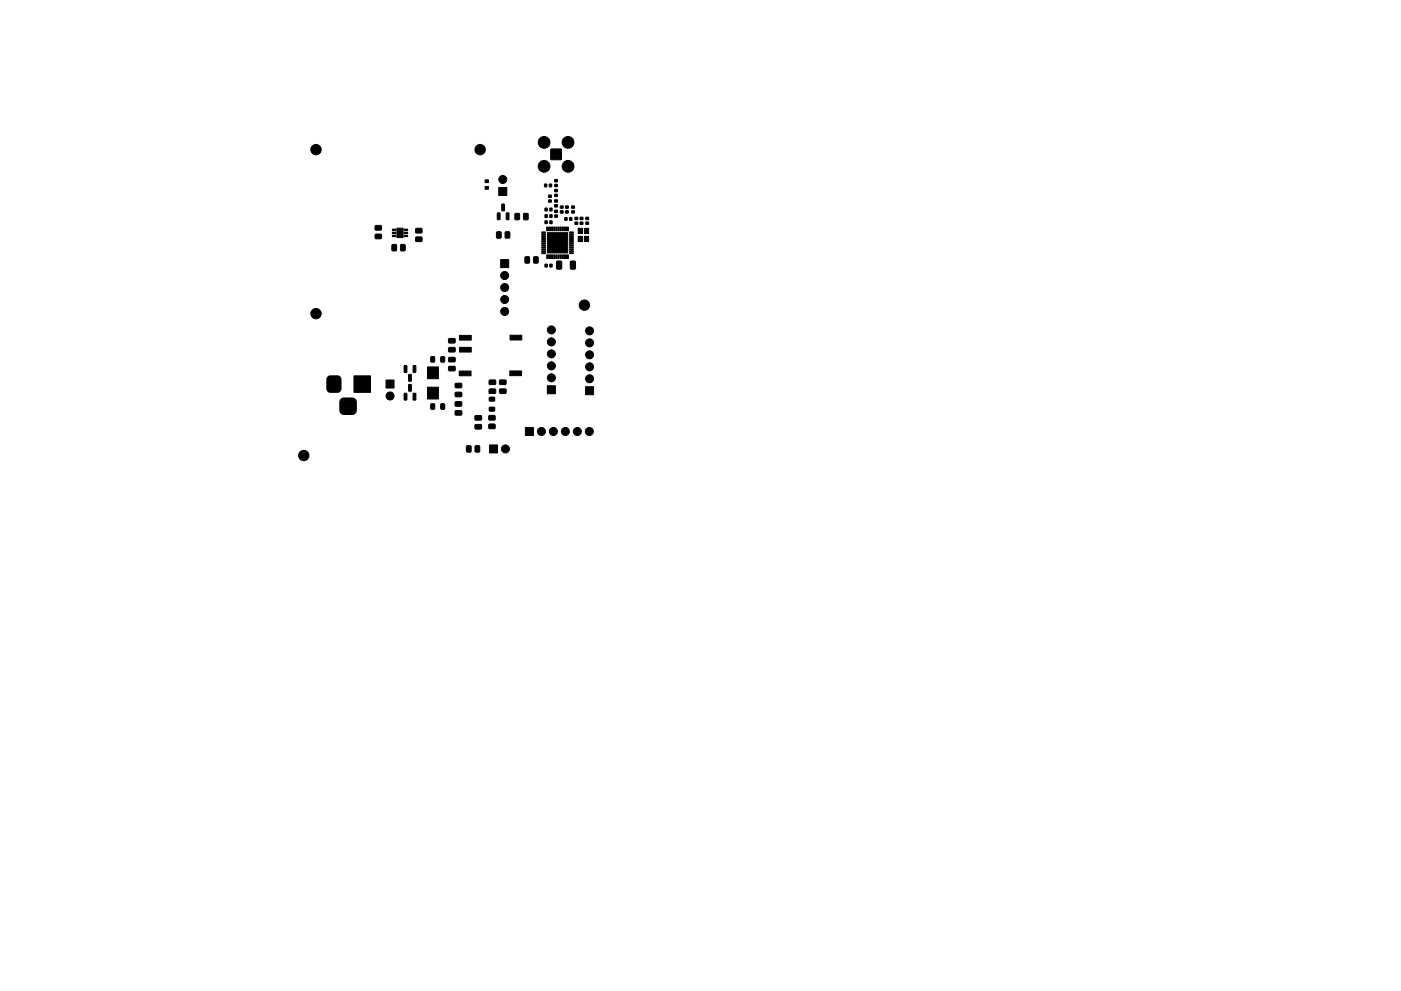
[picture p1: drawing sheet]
<svg xmlns="http://www.w3.org/2000/svg" width="297mm" height="210mm" viewBox="0 0 297 210" stroke-linecap="round" stroke-linejoin="round" font-family="sans-serif">
<g fill="#000" stroke="#000" stroke-width=".21">
<path d="M102.8 38.1h.7v.6h-.7zM105.8 39.8h1.6v1.7h-1.6zM115.5 39.1h.4v.5h-.4zM116.8 31.7h2.2v2.1h-2.2zM116.5 39.1h.4v.5h-.4zM117.6 38.1h.6v.5h-.6zM117.6 39.1h.6v.5h-.6zM79.6 47.9l1.1-.1 .2 .3v.6l-.2 .1h-1l-.2-.2zM79.6 49.7h1.1l.2 .2v.6l-.2 .2h-1l-.2-.3zM83.2 48.6h.7v.3h-.7zM83.2 49.3h.7v.2l-.7 .1zM83.2 49.9h.7v.3h-.7z"/>
<path d="M83.1 51.9l.7-.1 .3 .2v1l-.2 .2h-.6l-.2-.1zM84.2 48.4h1.3v2h-1.3zM85.7 49.9h.7v.3h-.7zM85.7 49.3h.7v.2l-.7 .1zM85.7 48.6h.7v.3h-.7zM85 51.9l.7-.1 .2 .2v1l-.1 .2h-.7l-.2-.1zM88.2 50.3h1.1l.2 .2v.6l-.2 .2h-1l-.2-.3zM88.2 48.5l1.1-.1 .2 .3v.6l-.2 .1h-1l-.2-.2zM102.8 39.5h.7v.6h-.7zM105.3 49.2l.7-.1 .3 .2v1l-.2 .2h-.6l-.2-.1zM105.5 45.2h.5l-.1 1.4-.5-.1zM106.1 55.1h1.7v1.7h-1.7z"/>
<path d="M106.4 43.3l.6 .1-.1 1.3h-.5zM107.1 49.2l.7-.1 .3 .2v1l-.2 .2h-.6l-.2-.1zM107.4 45.2h.5l-.1 1.4-.5-.1zM109.2 45.3l.7-.1 .3 .2v1l-.2 .2h-.6l-.2-.1zM111 45.3l.8-.1 .2 .2v1l-.2 .2h-.6l-.2-.1zM111.3 54.5l.8-.1 .2 .2v1l-.2 .2h-.6l-.2-.1zM113.2 54.5l.7-.1 .2 .2v1l-.1 .2h-.6l-.3-.1zM115.6 56.1h.4v.5h-.4zM114.9 49.2h.7l.1 .2h-.8zM114.9 49.6h.7l.1 .2h-.8zM114.9 50h.7l.1 .2h-.8zM114.9 50.4h.7l.1 .2h-.8z"/>
<path d="M114.9 50.8h.7l.1 .2h-.8zM114.9 51.2h.7l.1 .2h-.8zM114.9 51.6h.7l.1 .2h-.8zM114.9 52h.7l.1 .2h-.8zM114.9 52.4h.7l.1 .2h-.8zM114.9 52.8h.7l.1 .2h-.8zM114.9 53.2h.7l.1 .2h-.8zM114.9 53.6h.7l.1 .2h-.8zM115.6 45.6h.4v.5h-.4zM115.6 46.9h.4v.5h-.4zM115.6 44.2h.4v.5h-.4zM115.9 48.2h.2v.8l-.2-.1z"/>
<path d="M115.9 54.1h.2v.8l-.2-.1zM116.3 42.4h.6v.5h-.6zM116.3 41.4h.6v.5h-.6zM116.3 48.2h.2v.8l-.2-.1zM116.3 54.1h.2v.8l-.2-.1zM116.6 56.1h.4v.5h-.4zM116.7 48.2h.2v.8l-.2-.1zM116.7 54.1h.2v.8l-.2-.1zM116.6 45.6h.4v.5h-.4zM116.6 46.9h.4v.5h-.4zM116.6 44.2h.4v.5h-.4zM117.1 48.2h.2v.8l-.2-.1z"/>
<path d="M117.1 54.1h.2v.8l-.2-.1zM117.5 48.2h.2v.8l-.2-.1zM117.5 54.1h.2v.8l-.2-.1zM118 55.4h.8l.3 .1v1.4l-.2 .2h-.7l-.2-.1zM117.6 40.2h.6v.5h-.6zM117.6 41.2h.6v.5h-.6zM117.6 42.4h.6v.5h-.6zM117.6 43.4h.6v.5h-.6zM117.6 44.6h.6v.5h-.6zM117.6 45.6h.6v.5h-.6zM117.9 48.2h.2v.8l-.2-.1zM117.9 54.1h.2v.8l-.2-.1z"/>
<path d="M118.3 48.2h.2v.8l-.2-.1zM118.3 54.1h.2v.8l-.2-.1zM118.7 48.2h.2v.8l-.2-.1zM118.7 54.1h.2v.8l-.2-.1zM118.8 44.7h.6v.5h-.6zM118.8 43.7h.6v.5h-.6zM119.1 48.2h.2v.8l-.2-.1zM119.1 54.1h.2v.8l-.2-.1zM119.5 48.2h.2v.8l-.2-.1zM119.5 54.1h.2v.8l-.2-.1zM119.8 46.2h.4v.5h-.4zM119.9 48.2h.2v.8l-.2-.1z"/>
<path d="M119.9 54.1h.2v.8l-.2-.1zM116.1 49.4h4.3v4.3h-4.3zM119.9 43.7h.6v.5h-.6zM119.9 44.7h.6v.5h-.6zM120.3 48.2h.2v.8l-.2-.1zM120.3 54.1h.2v.8l-.2-.1zM120.8 46.2h.4v.5h-.4zM121 55.4h.8l.2 .1v1.4l-.1 .2h-.7l-.3-.1zM121.2 44.7h.6v.5h-.6zM121.2 43.7h.6v.5h-.6zM120.8 53.6h.7l.1 .2h-.8zM120.8 53.2h.7l.1 .2h-.8z"/>
<path d="M120.8 52.8h.7l.1 .2h-.8zM120.8 52.4h.7l.1 .2h-.8zM120.8 52h.7l.1 .2h-.8zM120.8 51.6h.7l.1 .2h-.8zM120.8 51.2h.7l.1 .2h-.8zM120.8 50.8h.7l.1 .2h-.8zM120.8 50.4h.7l.1 .2h-.8zM120.8 50h.7l.1 .2h-.8zM120.8 49.6h.7l.1 .2h-.8zM120.8 49.2h.7l.1 .2h-.8zM121.9 47.1h.6v.5h-.6zM121.9 46.1h.6v.5h-.6z"/>
<path d="M123 47.1h.6v.5h-.6zM123 46.1h.6v.5h-.6zM122.6 48.4h.9v1.1h-.9zM122.6 50.1h.9v1.1h-.9zM124.2 46.1h.6v.5h-.6zM124.2 47.1h.6v.5h-.6zM123.9 50.1h.9v1.1h-.9zM123.9 48.4h.9v1.1h-.9zM85.7 77.6h.6l-.1 1.4-.5-.1zM86.7 79.5h.5l-.1 1.4-.5-.1zM87.6 77.6h.6l-.1 1.4-.5-.1zM91.4 75.7l.6-.1 .2 .2v.8l-.2 .2-.7-.1z"/>
<path d="M93.5 75.7l.6-.1 .2 .2v.8l-.1 .2-.8-.1zM95.1 73.8l1.3-.1 .1 .2v.6l-.2 .2h-1.1l-.1-.3zM95.1 71.9l1.3-.1 .1 .2v.6l-.2 .2h-1.1l-.1-.3zM95.1 75.9l1.3-.1 .1 .2v.6l-.2 .2h-1.1l-.1-.3zM95.1 77.8l1.3-.1 .1 .2v.6l-.2 .2h-1.1l-.1-.3zM97.4 78.7h2.5v1h-2.5zM97.4 71.2h2.5v1h-2.5zM97.4 73.7h2.5v1h-2.5zM108.1 78.7h2.5v1h-2.5zM108.1 71.1h2.5v1h-2.5zM69.6 79.9l.4-.2h1.6l.5 .3 .2 .5v2l-.3 .6-.4 .1h-1.6l-.5-.2-.2-.5v-2zM72.3 84.7l.5-.3h1.9a.88 .88 0 0 1 .9 .9v1.8a.88 .88 0 0 1-.9 .8h-1.8a.88 .88 0 0 1-.9-.8l.1-1.9z"/>
<path d="M75 79.7h3.6v3.5h-3.6zM81.8 80.6h1.7v1.7h-1.7zM85.7 83.5h.6l-.1 1.4-.5-.1zM86.7 81.6h.5l-.1 1.4-.5-.1zM87.6 83.5h.6l-.1 1.4-.5-.1zM91.4 85.7l.6-.1 .2 .2v.8l-.2 .2-.7-.1zM90.7 82.1h2.3v2.5h-2.3zM90.7 77.8h2.3v2.5h-2.3zM93.5 85.7l.6-.1 .2 .2v.8l-.1 .2-.8-.1zM96.5 83.3l1.3-.1 .1 .2v.6l-.2 .2h-1.1l-.1-.3zM96.5 81.4l1.3-.1 .1 .2v.6l-.2 .2h-1.1l-.1-.3zM96.5 85.3l1.3-.1 .1 .2v.6l-.2 .2h-1.1l-.1-.3z"/>
<path d="M96.5 87.2l1.3-.1 .1 .2v.6l-.2 .2h-1.1l-.1-.3zM98.9 94.6l.8-.1 .2 .2v1l-.2 .2h-.6l-.2-.1zM100.8 94.6l.7-.1 .2 .2v1l-.1 .2h-.6l-.3-.1zM100.7 88.2h1.3l.1 .2v.6l-.2 .1h-1.1l-.1-.2zM100.7 90.1h1.3l.1 .2v.6l-.2 .1h-1.1l-.1-.2zM103.7 82.6l1.3-.1 .1 .2v.6l-.2 .2h-1.1l-.1-.3zM103.7 80.7l1.3-.1 .1 .2v.6l-.2 .2h-1.1l-.1-.3zM103.8 84.3h1l.1 .7-.2 .1h-.9l-.1-.2zM103.8 86.4h1l.1 .7-.2 .1h-.9l-.1-.2zM103.7 88.2l1.1-.1 .2 .3v.6l-.2 .1h-1l-.2-.2zM103.7 90h1.1l.2 .2v.6l-.2 .2h-1l-.2-.3zM103.8 94.4h1.7v1.7h-1.7z"/>
<path d="M105.9 82.6l1.3-.1 .1 .2v.6l-.2 .2h-1.1l-.1-.3zM105.9 80.7l1.3-.1 .1 .2v.6l-.2 .2h-1.1l-.1-.3zM111.4 90.7h1.7v1.7h-1.7zM116.1 81.8h1.7v1.7h-1.7zM124.2 82h1.6v1.7h-1.6z"/>
<circle cx="67" cy="31.7" r="1.1"/>
<circle cx="101.8" cy="31.7" r="1.1"/>
<circle cx="106.6" cy="38.1" r=".85"/>
<circle cx="115.4" cy="35.3" r="1.25"/>
<circle cx="115.4" cy="30.2" r="1.25"/>
<circle cx="120.4" cy="35.3" r="1.25"/>
<circle cx="120.4" cy="30.2" r="1.25"/>
<circle cx="107" cy="58.5" r=".85"/>
<circle cx="67" cy="66.5" r="1.1"/>
<circle cx="107" cy="66.1" r=".85"/>
<circle cx="107" cy="61" r=".85"/>
<circle cx="107" cy="63.5" r=".85"/>
<circle cx="116.9" cy="70" r=".85"/>
<circle cx="116.9" cy="75.1" r=".85"/>
<circle cx="116.9" cy="77.6" r=".85"/>
<circle cx="116.9" cy="72.5" r=".85"/>
<circle cx="123.9" cy="64.7" r="1.1"/>
<circle cx="125" cy="77.8" r=".85"/>
<circle cx="125" cy="75.3" r=".85"/>
<circle cx="125" cy="72.7" r=".85"/>
<circle cx="125" cy="70.2" r=".85"/>
<circle cx="64.4" cy="96.6" r="1.1"/>
<circle cx="82.7" cy="84" r=".85"/>
<circle cx="107.2" cy="95.2" r=".85"/>
<circle cx="114.8" cy="91.5" r=".85"/>
<circle cx="116.9" cy="80.2" r=".85"/>
<circle cx="117.3" cy="91.5" r=".85"/>
<circle cx="119.9" cy="91.5" r=".85"/>
<circle cx="122.4" cy="91.5" r=".85"/>
<circle cx="125" cy="91.5" r=".85"/>
<circle cx="125" cy="80.4" r=".85"/>
</g>
</svg>
